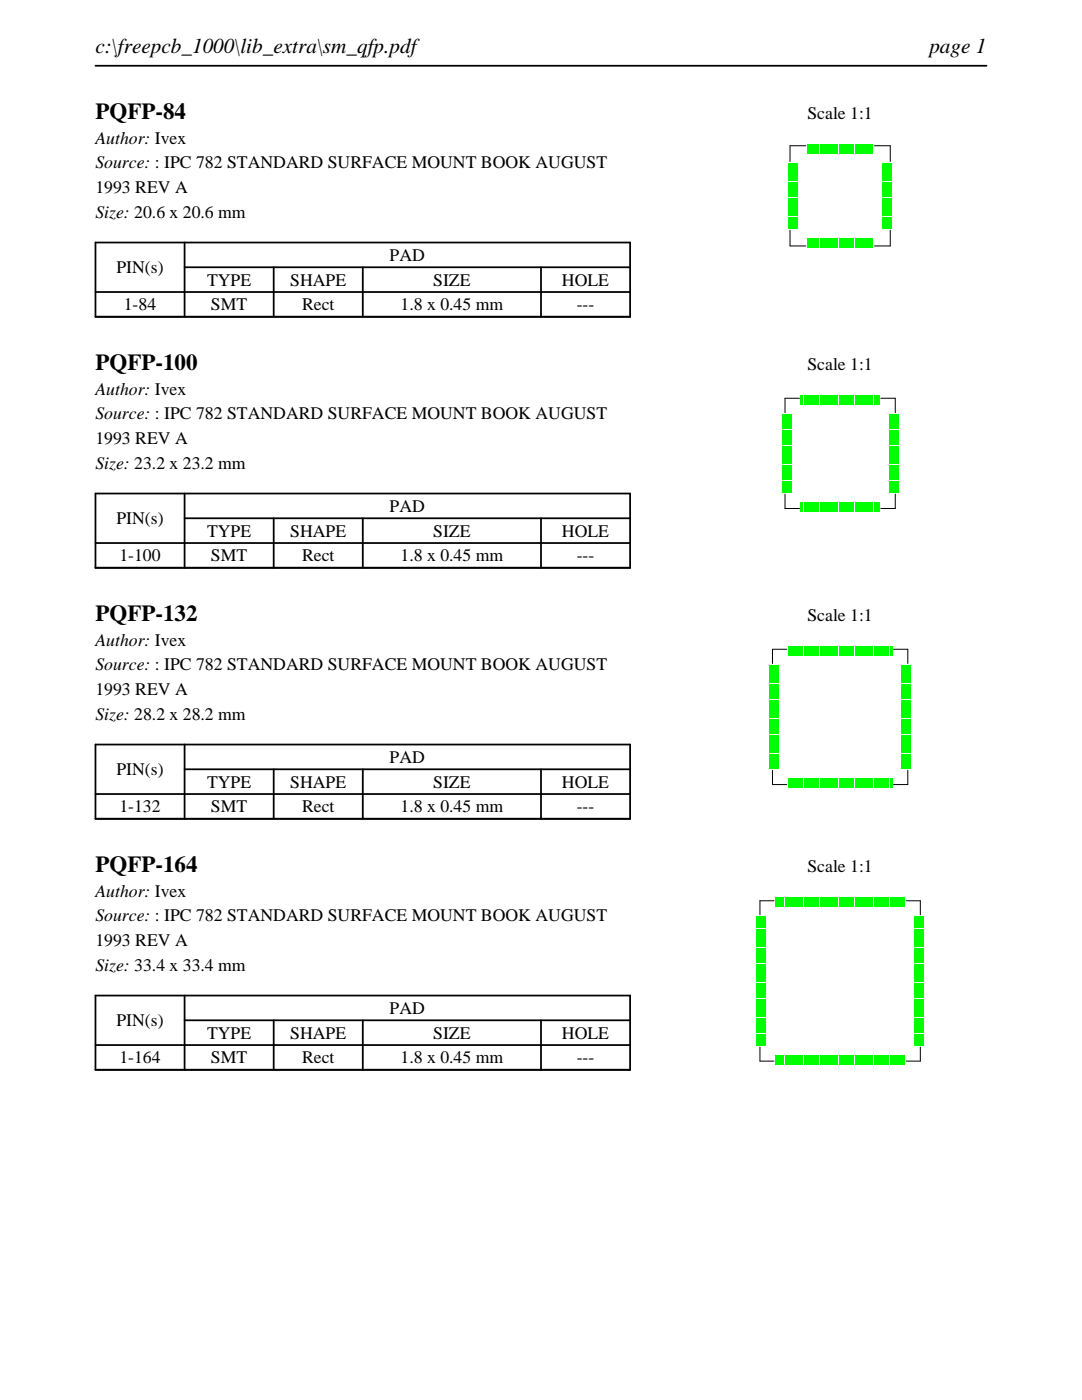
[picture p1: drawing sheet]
<svg xmlns="http://www.w3.org/2000/svg" width="216mm" height="279mm" viewBox="0 0 216 279" stroke-linecap="round" stroke-linejoin="round" font-family="sans-serif">
<defs><g id="words">
<g font-size="4.6">
<text x="19" y="23.7">PQFP-84</text>
<text x="19" y="73.8">PQFP-100</text>
<text x="19" y="123.9">PQFP-132</text>
<text x="19" y="174">PQFP-164</text>
</g>
<g font-size="4.2">
<text x="19" y="10.6">c:\freepcb_1000\lib_extra\sm_qfp.pdf</text>
<text x="185.4" y="10.6">page 1</text>
</g>
<g font-size="3.5">
<text x="161.1" y="23.7">Scale 1:1</text>
<text x="19" y="28.6">Author: Ivex</text>
<text x="19" y="33.6">Source: : IPC 782 STANDARD SURFACE MOUNT BOOK AUGUST</text>
<text x="19" y="38.5">1993 REV A</text>
<text x="19" y="43.5">Size: 20.6 x 20.6 mm</text>
<text x="77.8" y="52.1">PAD</text>
<text x="23.2" y="54.5">PIN(s)</text>
<text x="41.3" y="57">TYPE</text>
<text x="57.9" y="57">SHAPE</text>
<text x="86.4" y="57">SIZE</text>
<text x="112.1" y="57">HOLE</text>
<text x="24.7" y="61.9">1-84</text>
<text x="42.1" y="61.9">SMT</text>
<text x="60.3" y="61.9">Rect</text>
<text x="79.9" y="61.9">1.8 x 0.45 mm</text>
<text x="115.1" y="61.9">---</text>
<text x="161.1" y="73.8">Scale 1:1</text>
<text x="19" y="78.7">Author: Ivex</text>
<text x="19" y="83.7">Source: : IPC 782 STANDARD SURFACE MOUNT BOOK AUGUST</text>
<text x="19" y="88.6">1993 REV A</text>
<text x="19" y="93.6">Size: 23.2 x 23.2 mm</text>
<text x="23.2" y="104.6">PIN(s)</text>
<text x="41.3" y="107.1">TYPE</text>
<text x="57.9" y="107.1">SHAPE</text>
<text x="77.8" y="102.2">PAD</text>
<text x="86.4" y="107.1">SIZE</text>
<text x="112.1" y="107.1">HOLE</text>
<text x="23.8" y="112">1-100</text>
<text x="42.1" y="112">SMT</text>
<text x="60.3" y="112">Rect</text>
<text x="79.9" y="112">1.8 x 0.45 mm</text>
<text x="115.1" y="112">---</text>
<text x="161.1" y="123.9">Scale 1:1</text>
<text x="19" y="128.8">Author: Ivex</text>
<text x="19" y="133.8">Source: : IPC 782 STANDARD SURFACE MOUNT BOOK AUGUST</text>
<text x="19" y="138.7">1993 REV A</text>
<text x="19" y="143.7">Size: 28.2 x 28.2 mm</text>
<text x="23.2" y="154.7">PIN(s)</text>
<text x="77.8" y="152.3">PAD</text>
<text x="41.3" y="157.2">TYPE</text>
<text x="57.9" y="157.2">SHAPE</text>
<text x="86.4" y="157.2">SIZE</text>
<text x="112.1" y="157.2">HOLE</text>
<text x="23.8" y="162.1">1-132</text>
<text x="42.1" y="162.1">SMT</text>
<text x="60.3" y="162.1">Rect</text>
<text x="79.9" y="162.1">1.8 x 0.45 mm</text>
<text x="115.1" y="162.1">---</text>
<text x="161.1" y="174">Scale 1:1</text>
<text x="19" y="178.9">Author: Ivex</text>
<text x="19" y="183.9">Source: : IPC 782 STANDARD SURFACE MOUNT BOOK AUGUST</text>
<text x="19" y="188.8">1993 REV A</text>
<text x="19" y="193.7">Size: 33.4 x 33.4 mm</text>
<text x="77.8" y="202.4">PAD</text>
<text x="23.2" y="204.8">PIN(s)</text>
<text x="41.3" y="207.3">TYPE</text>
<text x="57.9" y="207.3">SHAPE</text>
<text x="86.4" y="207.3">SIZE</text>
<text x="112.1" y="207.3">HOLE</text>
<text x="23.8" y="212.2">1-164</text>
<text x="42.1" y="212.2">SMT</text>
<text x="60.3" y="212.2">Rect</text>
<text x="79.9" y="212.2">1.8 x 0.45 mm</text>
<text x="115.1" y="212.2">---</text>
</g>
</g></defs>
<path d="M19 13.1h177.8M19 48.4h106.7v14.8h-106.7zM19 58.3h106.7M36.8 53.3h88.9M36.8 48.4v14.8M54.6 53.3v9.9M72.4 53.3v9.9M107.9 53.3v9.9" fill="none" stroke="#000" stroke-width=".35"/>
<path d="M157.6 29.1h3.2zM157.6 29.1v3.1zM174.5 29.1h3.1zM177.6 29.1v3.1zM157.6 49.1h3.2zM157.6 45.9v3.2zM174.5 49.1h3.1zM177.6 45.9v3.2z" fill="none" stroke="#000" stroke-width=".2"/>
<g fill="#0f0">
<path d="M161.1 47.6h.4v1.8h-.4z"/>
<path d="M161.7 47.6h.5v1.8h-.5z"/>
<path d="M162.3 47.6h.5v1.8h-.5z"/>
<path d="M163 47.6h.4v1.8h-.4z"/>
<path d="M163.6 47.6h.5v1.8h-.5z"/>
<path d="M164.2 47.6h.5v1.8h-.5z"/>
<path d="M164.9 47.6h.4v1.8h-.4z"/>
<path d="M165.5 47.6h.5v1.8h-.5z"/>
<path d="M166.1 47.6h.5v1.8h-.5z"/>
<path d="M166.8 47.6h.4v1.8h-.4z"/>
<path d="M167.4 47.6h.5v1.8h-.5z"/>
<path d="M168 47.6h.5v1.8h-.5z"/>
<path d="M168.7 47.6h.4v1.8h-.4z"/>
<path d="M169.3 47.6h.5v1.8h-.5z"/>
<path d="M170 47.6h.4v1.8h-.4z"/>
<path d="M170.6 47.6h.4v1.8h-.4z"/>
<path d="M171.2 47.6h.5v1.8h-.5z"/>
<path d="M171.9 47.6h.4v1.8h-.4z"/>
<path d="M172.5 47.6h.4v1.8h-.4z"/>
<path d="M173.1 47.6h.5v1.8h-.5z"/>
<path d="M173.8 47.6h.4v1.8h-.4z"/>
<path d="M176.1 45.2h1.8v.5h-1.8z"/>
<path d="M176.1 44.6h1.8v.4h-1.8z"/>
<path d="M176.1 43.9h1.8v.5h-1.8z"/>
<path d="M176.1 43.3h1.8v.5h-1.8z"/>
<path d="M176.1 42.7h1.8v.4h-1.8z"/>
<path d="M176.1 42h1.8v.5h-1.8z"/>
<path d="M176.1 41.4h1.8v.5h-1.8z"/>
<path d="M176.1 40.8h1.8v.4h-1.8z"/>
<path d="M176.1 40.1h1.8v.5h-1.8z"/>
<path d="M176.1 39.5h1.8v.4h-1.8z"/>
<path d="M176.1 38.9h1.8v.4h-1.8z"/>
<path d="M176.1 38.2h1.8v.5h-1.8z"/>
<path d="M176.1 37.6h1.8v.4h-1.8z"/>
<path d="M176.1 37h1.8v.4h-1.8z"/>
<path d="M176.1 36.3h1.8v.5h-1.8z"/>
<path d="M176.1 35.7h1.8v.4h-1.8z"/>
<path d="M176.1 35.1h1.8v.4h-1.8z"/>
<path d="M176.1 34.4h1.8v.5h-1.8z"/>
<path d="M176.1 33.8h1.8v.4h-1.8z"/>
<path d="M176.1 33.1h1.8v.5h-1.8z"/>
<path d="M176.1 32.5h1.8v.5h-1.8z"/>
<path d="M173.8 28.8h.4v1.8h-.4z"/>
<path d="M173.1 28.8h.5v1.8h-.5z"/>
<path d="M172.5 28.8h.4v1.8h-.4z"/>
<path d="M171.9 28.8h.4v1.8h-.4z"/>
<path d="M171.2 28.8h.5v1.8h-.5z"/>
<path d="M170.6 28.8h.4v1.8h-.4z"/>
<path d="M170 28.8h.4v1.8h-.4z"/>
<path d="M169.3 28.8h.5v1.8h-.5z"/>
<path d="M168.7 28.8h.4v1.8h-.4z"/>
<path d="M168 28.8h.5v1.8h-.5z"/>
<path d="M167.4 28.8h.5v1.8h-.5z"/>
<path d="M166.8 28.8h.4v1.8h-.4z"/>
<path d="M166.1 28.8h.5v1.8h-.5z"/>
<path d="M165.5 28.8h.5v1.8h-.5z"/>
<path d="M164.9 28.8h.4v1.8h-.4z"/>
<path d="M164.2 28.8h.5v1.8h-.5z"/>
<path d="M163.6 28.8h.5v1.8h-.5z"/>
<path d="M163 28.8h.4v1.8h-.4z"/>
<path d="M162.3 28.8h.5v1.8h-.5z"/>
<path d="M161.7 28.8h.5v1.8h-.5z"/>
<path d="M161.1 28.8h.4v1.8h-.4z"/>
<path d="M157.3 32.5h1.8v.5h-1.8z"/>
<path d="M157.3 33.1h1.8v.5h-1.8z"/>
<path d="M157.3 33.8h1.8v.4h-1.8z"/>
<path d="M157.3 34.4h1.8v.5h-1.8z"/>
<path d="M157.3 35.1h1.8v.4h-1.8z"/>
<path d="M157.3 35.7h1.8v.4h-1.8z"/>
<path d="M157.3 36.3h1.8v.5h-1.8z"/>
<path d="M157.3 37h1.8v.4h-1.8z"/>
<path d="M157.3 37.6h1.8v.4h-1.8z"/>
<path d="M157.3 38.2h1.8v.5h-1.8z"/>
<path d="M157.3 38.9h1.8v.4h-1.8z"/>
<path d="M157.3 39.5h1.8v.4h-1.8z"/>
<path d="M157.3 40.1h1.8v.5h-1.8z"/>
<path d="M157.3 40.8h1.8v.4h-1.8z"/>
<path d="M157.3 41.4h1.8v.5h-1.8z"/>
<path d="M157.3 42h1.8v.5h-1.8z"/>
<path d="M157.3 42.7h1.8v.4h-1.8z"/>
<path d="M157.3 43.3h1.8v.5h-1.8z"/>
<path d="M157.3 43.9h1.8v.5h-1.8z"/>
<path d="M157.3 44.6h1.8v.4h-1.8z"/>
<path d="M157.3 45.2h1.8v.5h-1.8z"/>
</g>
<path d="M19 98.5h106.7v14.8h-106.7zM36.8 98.5v14.8M19 108.4h106.7M36.8 103.4h88.9M54.6 103.4v9.9M72.4 103.4v9.9M107.9 103.4v9.9" fill="none" stroke="#000" stroke-width=".35"/>
<path d="M156.6 79.5h2.9zM156.6 79.5v2.9zM175.8 79.5h2.8zM178.6 79.5v2.9zM156.6 98.6v2.9zM178.6 98.6v2.9zM156.6 101.5h2.9zM175.8 101.5h2.8z" fill="none" stroke="#000" stroke-width=".2"/>
<g fill="#0f0">
<path d="M159.8 100.3h.4v1.8h-.4z"/>
<path d="M160.4 100.3h.5v1.8h-.5z"/>
<path d="M161.1 100.3h.4v1.8h-.4z"/>
<path d="M161.7 100.3h.5v1.8h-.5z"/>
<path d="M162.3 100.3h.5v1.8h-.5z"/>
<path d="M163 100.3h.4v1.8h-.4z"/>
<path d="M163.6 100.3h.5v1.8h-.5z"/>
<path d="M164.2 100.3h.5v1.8h-.5z"/>
<path d="M164.9 100.3h.4v1.8h-.4z"/>
<path d="M165.5 100.3h.5v1.8h-.5z"/>
<path d="M166.1 100.3h.5v1.8h-.5z"/>
<path d="M166.8 100.3h.4v1.8h-.4z"/>
<path d="M167.4 100.3h.5v1.8h-.5z"/>
<path d="M168 100.3h.5v1.8h-.5z"/>
<path d="M168.7 100.3h.4v1.8h-.4z"/>
<path d="M169.3 100.3h.5v1.8h-.5z"/>
<path d="M170 100.3h.4v1.8h-.4z"/>
<path d="M170.6 100.3h.4v1.8h-.4z"/>
<path d="M171.2 100.3h.5v1.8h-.5z"/>
<path d="M171.9 100.3h.4v1.8h-.4z"/>
<path d="M172.5 100.3h.4v1.8h-.4z"/>
<path d="M173.1 100.3h.5v1.8h-.5z"/>
<path d="M173.8 100.3h.4v1.8h-.4z"/>
<path d="M174.4 100.3h.5v1.8h-.5z"/>
<path d="M175 100.3h.5v1.8h-.5z"/>
<path d="M177.4 97.9h1.8v.4h-1.8z"/>
<path d="M177.4 97.2h1.8v.5h-1.8z"/>
<path d="M177.4 96.6h1.8v.5h-1.8z"/>
<path d="M177.4 96h1.8v.4h-1.8z"/>
<path d="M177.4 95.3h1.8v.5h-1.8z"/>
<path d="M177.4 94.7h1.8v.5h-1.8z"/>
<path d="M177.4 94.1h1.8v.4h-1.8z"/>
<path d="M177.4 93.4h1.8v.5h-1.8z"/>
<path d="M177.4 92.8h1.8v.4h-1.8z"/>
<path d="M177.4 92.2h1.8v.4h-1.8z"/>
<path d="M177.4 91.5h1.8v.5h-1.8z"/>
<path d="M177.4 90.9h1.8v.4h-1.8z"/>
<path d="M177.4 90.3h1.8v.4h-1.8z"/>
<path d="M177.4 89.6h1.8v.5h-1.8z"/>
<path d="M177.4 89h1.8v.4h-1.8z"/>
<path d="M177.4 88.4h1.8v.4h-1.8z"/>
<path d="M177.4 87.7h1.8v.5h-1.8z"/>
<path d="M177.4 87.1h1.8v.4h-1.8z"/>
<path d="M177.4 86.4h1.8v.5h-1.8z"/>
<path d="M177.4 85.8h1.8v.5h-1.8z"/>
<path d="M177.4 85.2h1.8v.4h-1.8z"/>
<path d="M177.4 84.5h1.8v.5h-1.8z"/>
<path d="M177.4 83.9h1.8v.5h-1.8z"/>
<path d="M177.4 83.3h1.8v.4h-1.8z"/>
<path d="M177.4 82.6h1.8v.5h-1.8z"/>
<path d="M175 78.9h.5v1.8h-.5z"/>
<path d="M174.4 78.9h.5v1.8h-.5z"/>
<path d="M173.8 78.9h.4v1.8h-.4z"/>
<path d="M173.1 78.9h.5v1.8h-.5z"/>
<path d="M172.5 78.9h.4v1.8h-.4z"/>
<path d="M171.9 78.9h.4v1.8h-.4z"/>
<path d="M171.2 78.9h.5v1.8h-.5z"/>
<path d="M170.6 78.9h.4v1.8h-.4z"/>
<path d="M170 78.9h.4v1.8h-.4z"/>
<path d="M169.3 78.9h.5v1.8h-.5z"/>
<path d="M168.7 78.9h.4v1.8h-.4z"/>
<path d="M168 78.9h.5v1.8h-.5z"/>
<path d="M167.4 78.9h.5v1.8h-.5z"/>
<path d="M166.8 78.9h.4v1.8h-.4z"/>
<path d="M166.1 78.9h.5v1.8h-.5z"/>
<path d="M165.5 78.9h.5v1.8h-.5z"/>
<path d="M164.9 78.9h.4v1.8h-.4z"/>
<path d="M164.2 78.9h.5v1.8h-.5z"/>
<path d="M163.6 78.9h.5v1.8h-.5z"/>
<path d="M163 78.9h.4v1.8h-.4z"/>
<path d="M162.3 78.9h.5v1.8h-.5z"/>
<path d="M161.7 78.9h.5v1.8h-.5z"/>
<path d="M161.1 78.9h.4v1.8h-.4z"/>
<path d="M160.4 78.9h.5v1.8h-.5z"/>
<path d="M159.8 78.9h.4v1.8h-.4z"/>
<path d="M156 82.6h1.8v.5h-1.8z"/>
<path d="M156 83.3h1.8v.4h-1.8z"/>
<path d="M156 83.9h1.8v.5h-1.8z"/>
<path d="M156 84.5h1.8v.5h-1.8z"/>
<path d="M156 85.2h1.8v.4h-1.8z"/>
<path d="M156 85.8h1.8v.5h-1.8z"/>
<path d="M156 86.4h1.8v.5h-1.8z"/>
<path d="M156 87.1h1.8v.4h-1.8z"/>
<path d="M156 87.7h1.8v.5h-1.8z"/>
<path d="M156 88.4h1.8v.4h-1.8z"/>
<path d="M156 89h1.8v.4h-1.8z"/>
<path d="M156 89.6h1.8v.5h-1.8z"/>
<path d="M156 90.3h1.8v.4h-1.8z"/>
<path d="M156 90.9h1.8v.4h-1.8z"/>
<path d="M156 91.5h1.8v.5h-1.8z"/>
<path d="M156 92.2h1.8v.4h-1.8z"/>
<path d="M156 92.8h1.8v.4h-1.8z"/>
<path d="M156 93.4h1.8v.5h-1.8z"/>
<path d="M156 94.1h1.8v.4h-1.8z"/>
<path d="M156 94.7h1.8v.5h-1.8z"/>
<path d="M156 95.3h1.8v.5h-1.8z"/>
<path d="M156 96h1.8v.4h-1.8z"/>
<path d="M156 96.6h1.8v.5h-1.8z"/>
<path d="M156 97.2h1.8v.5h-1.8z"/>
<path d="M156 97.9h1.8v.4h-1.8z"/>
</g>
<path d="M19 148.6h106.7v14.8h-106.7zM19 158.5h106.7M36.8 153.5h88.9M36.8 148.6v14.8M54.6 153.5v9.9M72.4 153.5v9.9M107.9 153.5v9.9" fill="none" stroke="#000" stroke-width=".35"/>
<path d="M154.1 129.6h2.9zM154.1 129.6v2.8zM178.3 129.6h2.8zM181.1 129.6v2.8zM154.1 156.6h2.9zM154.1 153.7v2.9zM178.3 156.6h2.8zM181.1 153.7v2.9z" fill="none" stroke="#000" stroke-width=".2"/>
<g fill="#0f0">
<path d="M157.3 155.4h.4v1.8h-.4z"/>
<path d="M157.9 155.4h.4v1.8h-.4z"/>
<path d="M158.5 155.4h.5v1.8h-.5z"/>
<path d="M159.2 155.4h.4v1.8h-.4z"/>
<path d="M159.8 155.4h.4v1.8h-.4z"/>
<path d="M160.4 155.4h.5v1.8h-.5z"/>
<path d="M161.1 155.4h.4v1.8h-.4z"/>
<path d="M161.7 155.4h.5v1.8h-.5z"/>
<path d="M162.3 155.4h.5v1.8h-.5z"/>
<path d="M163 155.4h.4v1.8h-.4z"/>
<path d="M163.6 155.4h.5v1.8h-.5z"/>
<path d="M164.2 155.4h.5v1.8h-.5z"/>
<path d="M164.9 155.4h.4v1.8h-.4z"/>
<path d="M165.5 155.4h.5v1.8h-.5z"/>
<path d="M166.1 155.4h.5v1.8h-.5z"/>
<path d="M166.8 155.4h.4v1.8h-.4z"/>
<path d="M167.4 155.4h.5v1.8h-.5z"/>
<path d="M168 155.4h.5v1.8h-.5z"/>
<path d="M168.7 155.4h.4v1.8h-.4z"/>
<path d="M169.3 155.4h.5v1.8h-.5z"/>
<path d="M170 155.4h.4v1.8h-.4z"/>
<path d="M170.6 155.4h.4v1.8h-.4z"/>
<path d="M171.2 155.4h.5v1.8h-.5z"/>
<path d="M171.9 155.4h.4v1.8h-.4z"/>
<path d="M172.5 155.4h.4v1.8h-.4z"/>
<path d="M173.1 155.4h.5v1.8h-.5z"/>
<path d="M173.8 155.4h.4v1.8h-.4z"/>
<path d="M174.4 155.4h.5v1.8h-.5z"/>
<path d="M175 155.4h.5v1.8h-.5z"/>
<path d="M175.7 155.4h.4v1.8h-.4z"/>
<path d="M176.3 155.4h.5v1.8h-.5z"/>
<path d="M176.9 155.4h.5v1.8h-.5z"/>
<path d="M177.6 155.4h.4v1.8h-.4z"/>
<path d="M179.9 153h1.8v.5h-1.8z"/>
<path d="M179.9 152.4h1.8v.4h-1.8z"/>
<path d="M179.9 151.7h1.8v.5h-1.8z"/>
<path d="M179.9 151.1h1.8v.5h-1.8z"/>
<path d="M179.9 150.5h1.8v.4h-1.8z"/>
<path d="M179.9 149.8h1.8v.5h-1.8z"/>
<path d="M179.9 149.2h1.8v.5h-1.8z"/>
<path d="M179.9 148.6h1.8v.4h-1.8z"/>
<path d="M179.9 147.9h1.8v.5h-1.8z"/>
<path d="M179.9 147.3h1.8v.4h-1.8z"/>
<path d="M179.9 146.7h1.8v.4h-1.8z"/>
<path d="M179.9 146h1.8v.5h-1.8z"/>
<path d="M179.9 145.4h1.8v.4h-1.8z"/>
<path d="M179.9 144.8h1.8v.4h-1.8z"/>
<path d="M179.9 144.1h1.8v.5h-1.8z"/>
<path d="M179.9 143.5h1.8v.4h-1.8z"/>
<path d="M179.9 142.9h1.8v.4h-1.8z"/>
<path d="M179.9 142.2h1.8v.5h-1.8z"/>
<path d="M179.9 141.6h1.8v.4h-1.8z"/>
<path d="M179.9 140.9h1.8v.5h-1.8z"/>
<path d="M179.9 140.3h1.8v.5h-1.8z"/>
<path d="M179.9 139.7h1.8v.4h-1.8z"/>
<path d="M179.9 139h1.8v.5h-1.8z"/>
<path d="M179.9 138.4h1.8v.5h-1.8z"/>
<path d="M179.9 137.8h1.8v.4h-1.8z"/>
<path d="M179.9 137.1h1.8v.5h-1.8z"/>
<path d="M179.9 136.5h1.8v.5h-1.8z"/>
<path d="M179.9 135.9h1.8v.4h-1.8z"/>
<path d="M179.9 135.2h1.8v.5h-1.8z"/>
<path d="M179.9 134.6h1.8v.4h-1.8z"/>
<path d="M179.9 134h1.8v.4h-1.8z"/>
<path d="M179.9 133.3h1.8v.5h-1.8z"/>
<path d="M179.9 132.7h1.8v.4h-1.8z"/>
<path d="M177.6 129h.4v1.8h-.4z"/>
<path d="M176.9 129h.5v1.8h-.5z"/>
<path d="M176.3 129h.5v1.8h-.5z"/>
<path d="M175.7 129h.4v1.8h-.4z"/>
<path d="M175 129h.5v1.8h-.5z"/>
<path d="M174.4 129h.5v1.8h-.5z"/>
<path d="M173.8 129h.4v1.8h-.4z"/>
<path d="M173.1 129h.5v1.8h-.5z"/>
<path d="M172.5 129h.4v1.8h-.4z"/>
<path d="M171.9 129h.4v1.8h-.4z"/>
<path d="M171.2 129h.5v1.8h-.5z"/>
<path d="M170.6 129h.4v1.8h-.4z"/>
<path d="M170 129h.4v1.8h-.4z"/>
<path d="M169.3 129h.5v1.8h-.5z"/>
<path d="M168.7 129h.4v1.8h-.4z"/>
<path d="M168 129h.5v1.8h-.5z"/>
<path d="M167.4 129h.5v1.8h-.5z"/>
<path d="M166.8 129h.4v1.8h-.4z"/>
<path d="M166.1 129h.5v1.8h-.5z"/>
<path d="M165.5 129h.5v1.8h-.5z"/>
<path d="M164.9 129h.4v1.8h-.4z"/>
<path d="M164.2 129h.5v1.8h-.5z"/>
<path d="M163.6 129h.5v1.8h-.5z"/>
<path d="M163 129h.4v1.8h-.4z"/>
<path d="M162.3 129h.5v1.8h-.5z"/>
<path d="M161.7 129h.5v1.8h-.5z"/>
<path d="M161.1 129h.4v1.8h-.4z"/>
<path d="M160.4 129h.5v1.8h-.5z"/>
<path d="M159.8 129h.4v1.8h-.4z"/>
<path d="M159.2 129h.4v1.8h-.4z"/>
<path d="M158.5 129h.5v1.8h-.5z"/>
<path d="M157.9 129h.4v1.8h-.4z"/>
<path d="M157.3 129h.4v1.8h-.4z"/>
<path d="M153.5 132.7h1.8v.4h-1.8z"/>
<path d="M153.5 133.3h1.8v.5h-1.8z"/>
<path d="M153.5 134h1.8v.4h-1.8z"/>
<path d="M153.5 134.6h1.8v.4h-1.8z"/>
<path d="M153.5 135.2h1.8v.5h-1.8z"/>
<path d="M153.5 135.9h1.8v.4h-1.8z"/>
<path d="M153.5 136.5h1.8v.5h-1.8z"/>
<path d="M153.5 137.1h1.8v.5h-1.8z"/>
<path d="M153.5 137.8h1.8v.4h-1.8z"/>
<path d="M153.5 138.4h1.8v.5h-1.8z"/>
<path d="M153.5 139h1.8v.5h-1.8z"/>
<path d="M153.5 139.7h1.8v.4h-1.8z"/>
<path d="M153.5 140.3h1.8v.5h-1.8z"/>
<path d="M153.5 140.9h1.8v.5h-1.8z"/>
<path d="M153.5 141.6h1.8v.4h-1.8z"/>
<path d="M153.5 142.2h1.8v.5h-1.8z"/>
<path d="M153.5 142.9h1.8v.4h-1.8z"/>
<path d="M153.5 143.5h1.8v.4h-1.8z"/>
<path d="M153.5 144.1h1.8v.5h-1.8z"/>
<path d="M153.5 144.8h1.8v.4h-1.8z"/>
<path d="M153.5 145.4h1.8v.4h-1.8z"/>
<path d="M153.5 146h1.8v.5h-1.8z"/>
<path d="M153.5 146.7h1.8v.4h-1.8z"/>
<path d="M153.5 147.3h1.8v.4h-1.8z"/>
<path d="M153.5 147.9h1.8v.5h-1.8z"/>
<path d="M153.5 148.6h1.8v.4h-1.8z"/>
<path d="M153.5 149.2h1.8v.5h-1.8z"/>
<path d="M153.5 149.8h1.8v.5h-1.8z"/>
<path d="M153.5 150.5h1.8v.4h-1.8z"/>
<path d="M153.5 151.1h1.8v.5h-1.8z"/>
<path d="M153.5 151.7h1.8v.5h-1.8z"/>
<path d="M153.5 152.4h1.8v.4h-1.8z"/>
<path d="M153.5 153h1.8v.5h-1.8z"/>
</g>
<path d="M19 198.7h106.7v14.8h-106.7zM36.8 198.7v14.8M19 208.6h106.7M36.8 203.6h88.9M54.6 203.6v9.9M72.4 203.6v9.9M107.9 203.6v9.9" fill="none" stroke="#000" stroke-width=".35"/>
<path d="M151.6 179.8h2.8zM151.6 179.8v2.8zM180.8 179.8h2.8zM183.6 179.8v2.8zM151.6 211.8h2.8zM151.6 209v2.8zM180.8 211.8h2.8zM183.6 209v2.8z" fill="none" stroke="#000" stroke-width=".2"/>
<g fill="#0f0">
<path d="M154.7 210.7h.5v1.8h-.5z"/>
<path d="M155.3 210.7h.5v1.8h-.5z"/>
<path d="M156 210.7h.4v1.8h-.4z"/>
<path d="M156.6 210.7h.5v1.8h-.5z"/>
<path d="M157.3 210.7h.4v1.8h-.4z"/>
<path d="M157.9 210.7h.4v1.8h-.4z"/>
<path d="M158.5 210.7h.5v1.8h-.5z"/>
<path d="M159.2 210.7h.4v1.8h-.4z"/>
<path d="M159.8 210.7h.4v1.8h-.4z"/>
<path d="M160.4 210.7h.5v1.8h-.5z"/>
<path d="M161.1 210.7h.4v1.8h-.4z"/>
<path d="M161.7 210.7h.5v1.8h-.5z"/>
<path d="M162.3 210.7h.5v1.8h-.5z"/>
<path d="M163 210.7h.4v1.8h-.4z"/>
<path d="M163.6 210.7h.5v1.8h-.5z"/>
<path d="M164.2 210.7h.5v1.8h-.5z"/>
<path d="M164.9 210.7h.4v1.8h-.4z"/>
<path d="M165.5 210.7h.5v1.8h-.5z"/>
<path d="M166.1 210.7h.5v1.8h-.5z"/>
<path d="M166.8 210.7h.4v1.8h-.4z"/>
<path d="M167.4 210.7h.5v1.8h-.5z"/>
<path d="M168 210.7h.5v1.8h-.5z"/>
<path d="M168.7 210.7h.4v1.8h-.4z"/>
<path d="M169.3 210.7h.5v1.8h-.5z"/>
<path d="M170 210.7h.4v1.8h-.4z"/>
<path d="M170.6 210.7h.4v1.8h-.4z"/>
<path d="M171.2 210.7h.5v1.8h-.5z"/>
<path d="M171.9 210.7h.4v1.8h-.4z"/>
<path d="M172.5 210.7h.4v1.8h-.4z"/>
<path d="M173.1 210.7h.5v1.8h-.5z"/>
<path d="M173.8 210.7h.4v1.8h-.4z"/>
<path d="M174.4 210.7h.5v1.8h-.5z"/>
<path d="M175 210.7h.5v1.8h-.5z"/>
<path d="M175.7 210.7h.4v1.8h-.4z"/>
<path d="M176.3 210.7h.5v1.8h-.5z"/>
<path d="M176.9 210.7h.5v1.8h-.5z"/>
<path d="M177.6 210.7h.4v1.8h-.4z"/>
<path d="M178.2 210.7h.5v1.8h-.5z"/>
<path d="M178.8 210.7h.5v1.8h-.5z"/>
<path d="M179.5 210.7h.4v1.8h-.4z"/>
<path d="M180.1 210.7h.5v1.8h-.5z"/>
<path d="M182.5 208.2h1.8v.5h-1.8z"/>
<path d="M182.5 207.6h1.8v.5h-1.8z"/>
<path d="M182.5 207h1.8v.4h-1.8z"/>
<path d="M182.5 206.3h1.8v.5h-1.8z"/>
<path d="M182.5 205.7h1.8v.5h-1.8z"/>
<path d="M182.5 205.1h1.8v.4h-1.8z"/>
<path d="M182.5 204.4h1.8v.5h-1.8z"/>
<path d="M182.5 203.8h1.8v.5h-1.8z"/>
<path d="M182.5 203.2h1.8v.4h-1.8z"/>
<path d="M182.5 202.5h1.8v.5h-1.8z"/>
<path d="M182.5 201.9h1.8v.4h-1.8z"/>
<path d="M182.5 201.3h1.8v.4h-1.8z"/>
<path d="M182.5 200.6h1.8v.5h-1.8z"/>
<path d="M182.5 200h1.8v.4h-1.8z"/>
<path d="M182.5 199.4h1.8v.4h-1.8z"/>
<path d="M182.5 198.7h1.8v.5h-1.8z"/>
<path d="M182.5 198.1h1.8v.4h-1.8z"/>
<path d="M182.5 197.5h1.8v.4h-1.8z"/>
<path d="M182.5 196.8h1.8v.5h-1.8z"/>
<path d="M182.5 196.2h1.8v.4h-1.8z"/>
<path d="M182.5 195.5h1.8v.5h-1.8z"/>
<path d="M182.5 194.9h1.8v.5h-1.8z"/>
<path d="M182.5 194.3h1.8v.4h-1.8z"/>
<path d="M182.5 193.6h1.8v.5h-1.8z"/>
<path d="M182.5 193h1.8v.5h-1.8z"/>
<path d="M182.5 192.4h1.8v.4h-1.8z"/>
<path d="M182.5 191.7h1.8v.5h-1.8z"/>
<path d="M182.5 191.1h1.8v.5h-1.8z"/>
<path d="M182.5 190.5h1.8v.4h-1.8z"/>
<path d="M182.5 189.8h1.8v.5h-1.8z"/>
<path d="M182.5 189.2h1.8v.4h-1.8z"/>
<path d="M182.5 188.6h1.8v.4h-1.8z"/>
<path d="M182.5 187.9h1.8v.5h-1.8z"/>
<path d="M182.5 187.3h1.8v.4h-1.8z"/>
<path d="M182.5 186.7h1.8v.4h-1.8z"/>
<path d="M182.5 186h1.8v.5h-1.8z"/>
<path d="M182.5 185.4h1.8v.4h-1.8z"/>
<path d="M182.5 184.8h1.8v.4h-1.8z"/>
<path d="M182.5 184.1h1.8v.5h-1.8z"/>
<path d="M182.5 183.5h1.8v.4h-1.8z"/>
<path d="M182.5 182.8h1.8v.5h-1.8z"/>
<path d="M180.1 179.1h.5v1.8h-.5z"/>
<path d="M179.5 179.1h.4v1.8h-.4z"/>
<path d="M178.8 179.1h.5v1.8h-.5z"/>
<path d="M178.2 179.1h.5v1.8h-.5z"/>
<path d="M177.6 179.1h.4v1.8h-.4z"/>
<path d="M176.9 179.1h.5v1.8h-.5z"/>
<path d="M176.3 179.1h.5v1.8h-.5z"/>
<path d="M175.7 179.1h.4v1.8h-.4z"/>
<path d="M175 179.1h.5v1.8h-.5z"/>
<path d="M174.4 179.1h.5v1.8h-.5z"/>
<path d="M173.8 179.1h.4v1.8h-.4z"/>
<path d="M173.1 179.1h.5v1.8h-.5z"/>
<path d="M172.5 179.1h.4v1.8h-.4z"/>
<path d="M171.9 179.1h.4v1.8h-.4z"/>
<path d="M171.2 179.1h.5v1.8h-.5z"/>
<path d="M170.6 179.1h.4v1.8h-.4z"/>
<path d="M170 179.1h.4v1.8h-.4z"/>
<path d="M169.3 179.1h.5v1.8h-.5z"/>
<path d="M168.7 179.1h.4v1.8h-.4z"/>
<path d="M168 179.1h.5v1.8h-.5z"/>
<path d="M167.4 179.1h.5v1.8h-.5z"/>
<path d="M166.8 179.1h.4v1.8h-.4z"/>
<path d="M166.1 179.1h.5v1.8h-.5z"/>
<path d="M165.5 179.1h.5v1.8h-.5z"/>
<path d="M164.9 179.1h.4v1.8h-.4z"/>
<path d="M164.2 179.1h.5v1.8h-.5z"/>
<path d="M163.6 179.1h.5v1.8h-.5z"/>
<path d="M163 179.1h.4v1.8h-.4z"/>
<path d="M162.3 179.1h.5v1.8h-.5z"/>
<path d="M161.7 179.1h.5v1.8h-.5z"/>
<path d="M161.1 179.1h.4v1.8h-.4z"/>
<path d="M160.4 179.1h.5v1.8h-.5z"/>
<path d="M159.8 179.1h.4v1.8h-.4z"/>
<path d="M159.2 179.1h.4v1.8h-.4z"/>
<path d="M158.5 179.1h.5v1.8h-.5z"/>
<path d="M157.9 179.1h.4v1.8h-.4z"/>
<path d="M157.3 179.1h.4v1.8h-.4z"/>
<path d="M156.6 179.1h.5v1.8h-.5z"/>
<path d="M156 179.1h.4v1.8h-.4z"/>
<path d="M155.3 179.1h.5v1.8h-.5z"/>
<path d="M154.7 179.1h.5v1.8h-.5z"/>
<path d="M150.9 182.8h1.8v.5h-1.8z"/>
<path d="M150.9 183.5h1.8v.4h-1.8z"/>
<path d="M150.9 184.1h1.8v.5h-1.8z"/>
<path d="M150.9 184.8h1.8v.4h-1.8z"/>
<path d="M150.9 185.4h1.8v.4h-1.8z"/>
<path d="M150.9 186h1.8v.5h-1.8z"/>
<path d="M150.9 186.7h1.8v.4h-1.8z"/>
<path d="M150.9 187.3h1.8v.4h-1.8z"/>
<path d="M150.9 187.9h1.8v.5h-1.8z"/>
<path d="M150.9 188.6h1.8v.4h-1.8z"/>
<path d="M150.9 189.2h1.8v.4h-1.8z"/>
<path d="M150.9 189.8h1.8v.5h-1.8z"/>
<path d="M150.9 190.5h1.8v.4h-1.8z"/>
<path d="M150.9 191.1h1.8v.5h-1.8z"/>
<path d="M150.9 191.7h1.8v.5h-1.8z"/>
<path d="M150.9 192.4h1.8v.4h-1.8z"/>
<path d="M150.9 193h1.8v.5h-1.8z"/>
<path d="M150.9 193.6h1.8v.5h-1.8z"/>
<path d="M150.9 194.3h1.8v.4h-1.8z"/>
<path d="M150.9 194.9h1.8v.5h-1.8z"/>
<path d="M150.9 195.5h1.8v.5h-1.8z"/>
<path d="M150.9 196.2h1.8v.4h-1.8z"/>
<path d="M150.9 196.8h1.8v.5h-1.8z"/>
<path d="M150.9 197.5h1.8v.4h-1.8z"/>
<path d="M150.9 198.1h1.8v.4h-1.8z"/>
<path d="M150.9 198.7h1.8v.5h-1.8z"/>
<path d="M150.9 199.4h1.8v.4h-1.8z"/>
<path d="M150.9 200h1.8v.4h-1.8z"/>
<path d="M150.9 200.6h1.8v.5h-1.8z"/>
<path d="M150.9 201.3h1.8v.4h-1.8z"/>
<path d="M150.9 201.9h1.8v.4h-1.8z"/>
<path d="M150.9 202.5h1.8v.5h-1.8z"/>
<path d="M150.9 203.2h1.8v.4h-1.8z"/>
<path d="M150.9 203.8h1.8v.5h-1.8z"/>
<path d="M150.9 204.4h1.8v.5h-1.8z"/>
<path d="M150.9 205.1h1.8v.4h-1.8z"/>
<path d="M150.9 205.7h1.8v.5h-1.8z"/>
<path d="M150.9 206.3h1.8v.5h-1.8z"/>
<path d="M150.9 207h1.8v.4h-1.8z"/>
<path d="M150.9 207.6h1.8v.5h-1.8z"/>
<path d="M150.9 208.2h1.8v.5h-1.8z"/>
</g>
<use href="#words"/>
</svg>
